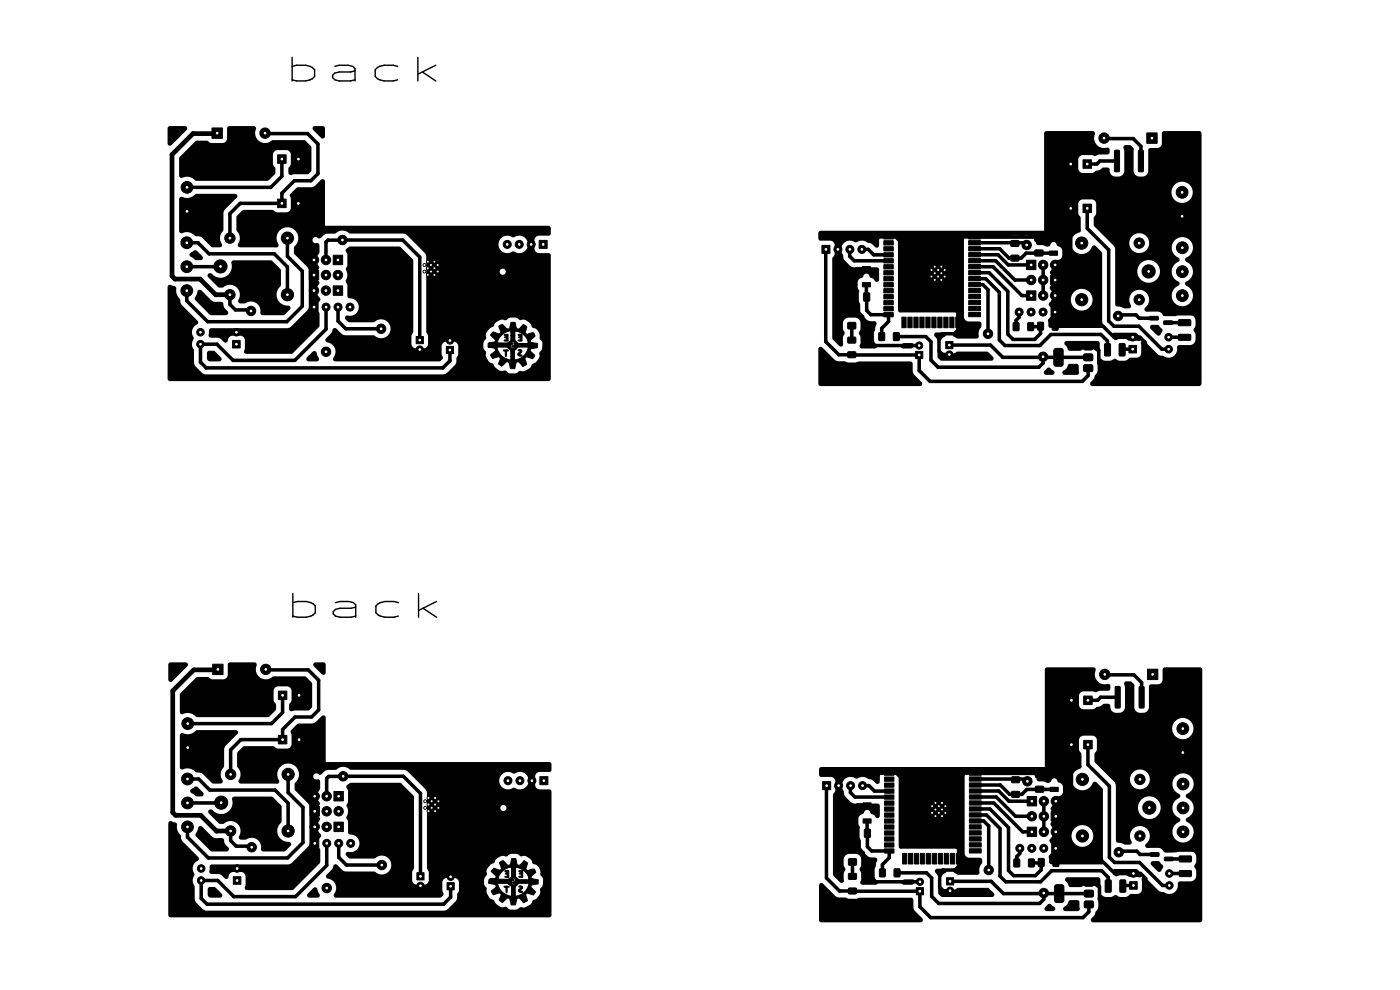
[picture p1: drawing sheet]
<svg xmlns="http://www.w3.org/2000/svg" width="297mm" height="210mm" viewBox="0 0 297 210" stroke-linecap="round" stroke-linejoin="round" font-family="sans-serif">
<defs><g id="words">
<g font-size="7">
<text x="59.4" y="17.8">back</text>
<text x="59.6" y="131.6">back</text>
</g>
</g></defs>
<g fill="#000" stroke="#000" stroke-width=".21">
<path d="M45 27.1h2.2v2.2h-2.2zM58.9 32.8h1.8v1.8h-1.8zM229.8 33.9h1.7v1.8h-1.7zM236.5 31.9h.8l.2 .2v4.1l-.2 .3-.7-.1-.2-.2zM234.2 38.7h5.1v4.4h-5.1zM239 31.9h.8l.3 .2v4.1l-.3 .3-.7-.1-.2-.2zM241.6 31.9h.7l.3 .2v4.1l-.3 .3-.7-.1-.1-.2zM239.7 38.7h5.1v4.4h-5.1zM234.2 38.7h10.6v9.2h-10.6zM243.3 28.2h2.2v2.2h-2.2zM58.9 42.2h1.8v1.8h-1.8zM65.6 57.3h2v2h-2z"/>
<path d="M70.7 54.1h2v2h-2zM114.4 51h1.7v1.7h-1.7zM174.4 52h1.7v1.7h-1.7zM183 56.6h1.7v.8h-1.7zM183 60h1.7v.9h-1.7zM187.5 60h2v.9h-2zM187.5 58.7h2v.9h-2zM187.5 57.4h2v.9h-2zM187.5 56.1h2v.9h-2zM187.5 54.9h2v.9h-2zM187.5 53.6h2v.9h-2zM187.5 52.3h2v.9h-2z"/>
<path d="M187.5 51.1h2v.9h-2zM187.5 49.8h2v.9h-2zM197.1 56.1h.9v.9h-.9zM197.1 57.5h.9v.9h-.9zM197.1 58.9h.9v.9h-.9zM198.6 56.1h.8v.9h-.8zM198.6 57.5h.8v.9h-.8zM198.6 58.9h.8v.9h-.8zM200 56.1h.8v.9h-.8zM200 57.5h.8v.9h-.8zM200 58.9h.8v.9h-.8zM197.1 56.1h3.8v3.8h-3.8z"/>
<path d="M205.5 49.8h2.5v.9h-2.5zM205.5 51h2.5v.9h-2.5zM205.5 52.3h2.5v.9h-2.5zM205.5 53.6h2.5v.9h-2.5zM205.5 54.9h2.5v.9h-2.5zM205.5 56.1h2.5v.9h-2.5zM205.5 57.4h2.5v.9h-2.5zM205.5 58.7h2.5v.9h-2.5zM205.5 59.9h2.5v.9h-2.5zM214.5 51.1h1.6v1.1h-1.6zM214.5 54.2h1.6v1.1h-1.6zM217.8 55.2h2v2h-2z"/>
<path d="M219.6 49.9h1.6v1.2h-1.6zM219.6 53.1h1.6v1.2h-1.6zM222.7 49.9h1.7v.8h-1.7zM222.7 53.3h1.7v.9h-1.7zM222.8 58.4h2v2h-2zM229.8 43.3h1.7v1.8h-1.7zM234.2 43.5h5.1v4.4h-5.1zM239.7 43.5h5.1v4.4h-5.1zM49.3 72.2h1.7v1.6h-1.7zM65.8 64.3h1.7v1.7h-1.7zM70.7 60.6h2v2h-2zM88.3 71.4h1.5v1.5h-1.5z"/>
<path d="M94.7 73.5h1.5v1.5h-1.5zM106.8 74.3l.6-.1 .5 .1-.4 .3-.2 1.1-.1-1.2zM107 71l.8-.1v1.5l-.8-.1v-.2l.5-.1v-.3l-.5-.2 .5-.2-.5-.2zM110 74.2h.4l.3 .1a.67 .67 0 0 1-.6 .9l.7 .2a.47 .47 0 0 1-.7 .1 .47 .47 0 0 1-.1-.6l.5-.5h-.6zM109.9 71l.8-.1v1.5l-.8-.1 .1-.2 .5-.1-.1-.3-.4-.2 .5-.2-.5-.2zM104.6 70.4l1.3 .5 .4-.4-.5-1.3a.64 .64 0 0 1 1.1 0l.3 .3a.5 .5 0 0 0 .5 .3 .5 .5 0 0 0 .5-.4l.2-1h.9l.2 .9a.49 .49 0 0 0 .3 .5 .49 .49 0 0 0 .5-.2l.7-.8 .5 .3 .3 .2-.4 1.3 .4 .4 .4-.2a.76 .76 0 0 1 .8-.2 .76 .76 0 0 1 .5 .6v.1a1.75 1.75 0 0 0-1 1.2l1.6 .4-.1 .8-1.5 .4v.4l1 .9-.5 .7-1-.3a.4 .4 0 0 0-.5 0 .4 .4 0 0 0-.1 .5l.3 1-.8 .5-1-1.1-.3 .1-.1 .2-.3 1.2h-.9l-.2-.7a.57 .57 0 0 0-.1-.6 .57 .57 0 0 0-.6-.1l-.9 .9-.7-.5 .3-1-.1-.4-.3-.1-1.2 .4-.4-.8a1.45 1.45 0 0 0 1-1.2l-.3-.3-1.2-.2h1.8a3.4 3.4 0 0 0 3 2.8v-.8h.7l.2 .7a3.1 3.1 0 0 0 2.8-2.7h-2.2l-.1 .2a1.23 1.23 0 0 0-.7 1.5v.3h-.7l-.1-1.3-.7-.7h-4v-.2h4.7a.51 .51 0 0 0 .4 .5 .51 .51 0 0 0 .5-.1l-.6-.3 .5-.3v-.7l-.7 .1v.1l.5 .2-.5 .3-.1 .2h-4.7v-.6l.2-.1 2.9 .1a1.6 1.6 0 0 0 1.7-.5v-1.1h.8v1l.7 .7h2.1a2.93 2.93 0 0 0-2.8-2.7v1h-.8l-.1-1a3.1 3.1 0 0 0-2.8 2.5h-1.7l1.3-.3a1.8 1.8 0 0 0-1-1.3zM180.1 62.2h1.2v1.6h-1.2zM179.9 71.6h1.6v1.1h-1.6zM179.9 74.7h1.6v1.1h-1.6zM179.9 65.5h1.6v1.3h-1.6zM179.9 68.4h1.6v1.3h-1.6zM183.3 62.2h1.2v1.6h-1.2z"/>
<path d="M186.5 70.6h1.1v1.6h-1.1zM187.5 66.3h2v.9h-2zM187.5 65h2v.9h-2zM187.5 63.8h2v.9h-2zM187.5 62.5h2v.9h-2zM187.5 61.2h2v.9h-2zM189.6 70.6h1.1v1.6h-1.1zM191.3 67.3h.9v2.2h-.9zM192.6 67.3h.9v2.2h-.9zM193.9 67.3h.9v2.2h-.9zM194.2 74.5h1.6v1.6h-1.6zM195.1 67.3h.9v2.2h-.9z"/>
<path d="M196.4 67.3h.9v2.2h-.9zM197.7 67.3h.9v2.2h-.9zM199 67.3h.8v2.2h-.8zM200.6 72.4h1.6v1.6h-1.6zM200.2 67.3h.9v2.2h-.9zM201.5 67.3h.9v2.2h-.9zM202.8 67.3h.9v2.2h-.9zM205.5 61.2h2.5v.9h-2.5zM205.5 62.5h2.5v.9h-2.5zM205.5 63.7h2.5v.9h-2.5zM205.5 65h2.5v.9h-2.5zM205.5 66.3h2.5v.9h-2.5z"/>
<path d="M215 68.5h1.1v1.6h-1.1zM217.8 61.7h2v2h-2zM218.1 68.5h1.1v1.6h-1.1zM220.2 68.4h1.1v1.6h-1.1zM223 65.3h1.7v1.7h-1.7zM223.3 68.4h1.1v1.6h-1.1zM223.7 74l.2-.1h1.2l.4 .3v3l-.2 .4-1.4 .1-.3-.3-.1-3zM230 72.8h1.7l.1 .3v1l-.3 .2-1.5-.1-.2-.3 .1-.9zM230 75.1h1.7l.1 .3v1l-.3 .2-1.5-.1-.2-.3 .1-.9zM230 77.4h1.7l.1 .3v1l-.3 .1h-1.5l-.2-.3 .1-.9zM234.4 72.9h1l.2 .1v2.3l-.2 .2h-.9l-.2-.1zM237.5 72.9h1l.2 .1v2.3l-.2 .2h-.8l-.3-.1z"/>
<path d="M239.5 73.3h1.6v1.6h-1.6zM243.9 67.2l1.7-.1 .1 .7-.2 .1h-1.5l-.2-.2zM246.9 66.2h1.7l.1 .6-.2 .2-1.5-.1-.2-.2zM246.9 68.1h1.7l.1 .6-.2 .2-1.5-.1-.2-.1zM250 67.9l2.5-.1 .1 .2v.9l-.2 .2h-2.3l-.1-.2zM250 71l2.5-.1 .1 .2v.9l-.2 .2h-2.3l-.1-.2zM45.1 140.9h2.2v2.2h-2.2zM59 146.6h1.9v1.8h-1.9zM59 156h1.9v1.8h-1.9zM229.9 147.7h1.8v1.8h-1.8zM229.9 157.1h1.8v1.8h-1.8zM236.6 145.7l.8-.1 .3 .3v4.1l-.3 .2h-.7l-.1-.2z"/>
<path d="M234.3 152.4h5.1v4.4h-5.1zM234.3 157.3h5.1v4.4h-5.1zM239.2 145.7l.7-.1 .3 .3v4.1l-.3 .2h-.6l-.2-.2zM241.7 145.7l.8-.1 .2 .3v4.1l-.2 .2h-.7l-.2-.2zM239.9 152.4h5.1v4.4h-5.1zM234.3 152.4h10.7v9.3h-10.7zM239.9 157.3h5.1v4.4h-5.1zM243.4 142h2.2v2.2h-2.2zM65.8 171.1h2v2h-2zM65.9 178h1.7v1.7h-1.7zM70.8 174.4h2v2h-2zM70.8 167.9h2v2h-2z"/>
<path d="M114.5 164.7h1.7v1.8h-1.7zM174.5 165.8h1.7v1.7h-1.7zM180.3 175.9h1.2v1.7h-1.2zM180 179.2h1.7v1.3h-1.7zM183.1 170.3h1.7v.9h-1.7zM183.1 173.7h1.7v.9h-1.7zM183.4 175.9h1.2v1.7h-1.2zM187.7 178.8h2v.9h-2zM187.7 177.5h2v.9h-2zM187.7 176.3h2v.9h-2zM187.7 175h2v.9h-2zM187.7 173.7h2v.9h-2z"/>
<path d="M187.7 172.4h2v.9h-2zM187.7 171.2h2v.9h-2zM187.7 169.9h2v.9h-2zM187.7 168.6h2v.9h-2zM187.7 167.4h2v.9h-2zM187.7 166.1h2v.9h-2zM187.7 164.8h2v.9h-2zM187.7 163.6h2v.9h-2zM197.3 172.7h.9v.9h-.9zM197.3 171.3h.9v.9h-.9zM197.3 169.9h.9v.9h-.9zM198.7 172.7h.9v.9h-.9z"/>
<path d="M198.7 171.3h.9v.9h-.9zM198.7 169.9h.9v.9h-.9zM200.1 172.7h.9v.9h-.9zM200.1 171.3h.9v.9h-.9zM200.1 169.9h.9v.9h-.9zM197.3 169.8h3.7v3.8h-3.7zM205.7 163.6h2.4v.9h-2.4zM205.7 164.8h2.4v.9h-2.4zM205.7 166.1h2.4v.9h-2.4zM205.7 167.3h2.4v.9h-2.4zM205.7 168.6h2.4v.9h-2.4zM205.7 169.9h2.4v.9h-2.4z"/>
<path d="M205.7 171.2h2.4v.9h-2.4zM205.7 172.4h2.4v.9h-2.4zM205.7 173.7h2.4v.9h-2.4zM205.7 175h2.4v.9h-2.4zM205.7 176.2h2.4v.9h-2.4zM205.7 177.5h2.4v.9h-2.4zM205.7 178.8h2.4v.9h-2.4zM214.6 164.8h1.7v1.2h-1.7zM214.6 167.9h1.7v1.2h-1.7zM217.9 169h2v2h-2zM217.9 175.5h2v2h-2zM219.7 163.7h1.7v1.2h-1.7z"/>
<path d="M219.7 166.8h1.7v1.2h-1.7zM222.8 163.6h1.7v.9h-1.7zM222.8 167h1.7v.9h-1.7zM223.1 179.1h1.7v1.7h-1.7zM223 172.2h2v2h-2zM49.5 186h1.6v1.6h-1.6zM88.4 185.1h1.6v1.6h-1.6zM94.8 187.2h1.6v1.6h-1.6zM106.9 188.1l.7-.1 .4 .1-.4 .2-.1 1.1-.2-1.1zM107.1 184.7h.8v1.4h-.8l.1-.2 .5-.1-.1-.3-.4-.2 .5-.2-.5-.2zM110.2 188l.4-.1 .2 .2a.67 .67 0 0 1-.5 .8l.6 .2a.47 .47 0 0 1-.6 .2 .47 .47 0 0 1-.2-.7l.5-.4h-.5zM110.1 184.7h.8v1.4h-.8v-.2l.5-.1v-.3l-.5-.2 .5-.2-.5-.2z"/>
<path d="M104.8 184.2l1.3 .4 .3-.3-.4-1.3a.64 .64 0 0 1 1.1-.1l.3 .3a.5 .5 0 0 0 .5 .4 .5 .5 0 0 0 .4-.5l.3-1h.8l.2 1a.49 .49 0 0 0 .4 .4 .49 .49 0 0 0 .5-.2l.7-.7 .4 .2 .3 .3-.4 1.2 .4 .4 .4-.1a.76 .76 0 0 1 .8-.3 .76 .76 0 0 1 .5 .7v.1a1.75 1.75 0 0 0-.9 1.1l1.5 .5v.8l-1.5 .4v.3l.9 1-.5 .7-.9-.4a.4 .4 0 0 0-.6 .1 .4 .4 0 0 0 0 .5l.3 1-.8 .4-1-1-.3 .1-.2 .2-.2 1.2h-.9l-.2-.7a.57 .57 0 0 0-.1-.6 .57 .57 0 0 0-.6-.2l-1 1-.7-.6 .4-1-.1-.4-.4-.1-1.2 .4-.4-.8a1.45 1.45 0 0 0 1-1.1l-.2-.3-1.2-.2h1.7a3.4 3.4 0 0 0 3 2.8v-.9h.8l.1 .8a3.1 3.1 0 0 0 2.9-2.7h-2.3l-.1 .1a1.23 1.23 0 0 0-.6 1.5v.3h-.8v-1.2l-.8-.7h-4v-.2h4.8a.51 .51 0 0 0 .3 .5 .51 .51 0 0 0 .6-.2l-.7-.2 .5-.3 .1-.7h-.7v.2l.4 .1-.5 .4v.2h-4.8v-.6l.2-.1h2.9a1.6 1.6 0 0 0 1.7-.5v-1h.9v1l.7 .6h2.1a2.93 2.93 0 0 0-2.8-2.6v1h-.9l-.1-1.1a3.1 3.1 0 0 0-2.7 2.6h-1.8l1.3-.3a1.8 1.8 0 0 0-1-1.4zM180 185.3h1.7v1.2h-1.7zM180 188.4h1.7v1.2h-1.7zM180 182.2h1.7v1.3h-1.7zM186.6 184.4h1.2v1.6h-1.2zM187.7 180.1h2v.9h-2zM189.7 184.4h1.2v1.6h-1.2zM191.5 181h.9v2.3h-.9zM192.7 181h1v2.3h-1zM194 181h.9v2.3h-.9zM194.4 188.3h1.5v1.5h-1.5zM195.3 181h.9v2.3h-.9z"/>
<path d="M196.6 181h.9v2.3h-.9zM197.8 181h.9v2.3h-.9zM199.1 181h.9v2.3h-.9zM200.8 186.2h1.5v1.5h-1.5zM200.4 181h.9v2.3h-.9zM201.6 181h.9v2.3h-.9zM202.9 181h.9v2.3h-.9zM205.7 180h2.4v.9h-2.4zM215.1 182.3h1.2v1.6h-1.2zM218.2 182.3h1.2v1.6h-1.2zM220.3 182.2h1.2v1.6h-1.2zM223.4 182.2h1.2v1.6h-1.2z"/>
<path d="M223.8 187.8l.3-.1h1.1l.4 .2 .1 3.1-.3 .4h-1.3l-.3-.2-.1-3zM230.2 186.6h1.6l.2 .3-.1 1-.3 .1-1.4-.1-.2-.3v-.8zM230.2 188.9h1.6l.2 .3-.1 1-.3 .1-1.4-.1-.2-.3v-.8zM230.2 191.2h1.6l.2 .3-.1 1-.3 .1-1.4-.1-.2-.3v-.8zM234.5 186.7l1-.1 .2 .2 .1 2.2-.2 .3h-.9l-.2-.2zM237.6 186.7l1-.1 .2 .2v2.2l-.1 .3h-.9l-.2-.2zM239.7 187h1.5v1.6h-1.5zM244.1 180.9h1.7l.1 .6-.2 .2-1.6-.1-.1-.1zM247.1 180l1.7-.1 .1 .7-.2 .1h-1.6l-.1-.2zM247.1 181.9l1.7-.1 .1 .7-.2 .1h-1.6l-.1-.2zM250.2 181.6h2.4l.2 .2v.9l-.3 .2-2.2-.1-.2-.2zM250.2 184.7h2.4l.2 .2v.9l-.3 .2-2.2-.1-.2-.2z"/>
<circle cx="39.7" cy="39.7" r="1.25"/>
<circle cx="56.2" cy="28.2" r="1.1"/>
<circle cx="63.3" cy="33.7" r=".9"/>
<circle cx="227.1" cy="34.8" r=".9"/>
<circle cx="234.2" cy="29.3" r="1.1"/>
<circle cx="39.6" cy="51.5" r="1.25"/>
<circle cx="39.6" cy="56.6" r="1.25"/>
<circle cx="39.7" cy="44.8" r="1.25"/>
<circle cx="46.8" cy="56.5" r="1.4"/>
<circle cx="48.8" cy="50.5" r="1.1"/>
<circle cx="61" cy="50.5" r="1.3"/>
<circle cx="63.3" cy="43.1" r=".9"/>
<circle cx="66.6" cy="55.1" r="1"/>
<circle cx="69.1" cy="58.3" r="1"/>
<circle cx="69.1" cy="55.1" r="1"/>
<circle cx="71.7" cy="58.3" r="1"/>
<circle cx="72.7" cy="50.9" r="1"/>
<circle cx="90" cy="57.6" r=".3"/>
<circle cx="90" cy="56.2" r=".3"/>
<circle cx="90.7" cy="55.5" r=".3"/>
<circle cx="90.7" cy="58.3" r=".3"/>
<circle cx="90.7" cy="56.9" r=".3"/>
<circle cx="91.4" cy="56.2" r=".3"/>
<circle cx="91.4" cy="57.6" r=".3"/>
<circle cx="92.1" cy="55.5" r=".3"/>
<circle cx="92.1" cy="58.3" r=".3"/>
<circle cx="92.1" cy="56.9" r=".3"/>
<circle cx="92.8" cy="57.6" r=".3"/>
<circle cx="92.8" cy="56.2" r=".3"/>
<circle cx="107.6" cy="51.8" r=".85"/>
<circle cx="110.1" cy="51.8" r=".85"/>
<circle cx="112.7" cy="51.8" r=".85"/>
<circle cx="177.8" cy="52.9" r=".85"/>
<circle cx="180.3" cy="52.9" r=".85"/>
<circle cx="182.8" cy="52.9" r=".85"/>
<circle cx="197.6" cy="57.3" r=".3"/>
<circle cx="197.6" cy="58.7" r=".3"/>
<circle cx="198.3" cy="56.6" r=".3"/>
<circle cx="198.3" cy="59.4" r=".3"/>
<circle cx="198.3" cy="58" r=".3"/>
<circle cx="199" cy="57.3" r=".3"/>
<circle cx="199" cy="58.7" r=".3"/>
<circle cx="199.7" cy="56.6" r=".3"/>
<circle cx="199.7" cy="59.4" r=".3"/>
<circle cx="199.7" cy="58" r=".3"/>
<circle cx="200.4" cy="57.3" r=".3"/>
<circle cx="200.4" cy="58.7" r=".3"/>
<circle cx="217.8" cy="52" r="1"/>
<circle cx="218.8" cy="59.4" r="1"/>
<circle cx="221.3" cy="56.2" r="1"/>
<circle cx="221.3" cy="59.4" r="1"/>
<circle cx="223.8" cy="56.2" r="1"/>
<circle cx="227.1" cy="44.2" r=".9"/>
<circle cx="229.5" cy="51.6" r="1.3"/>
<circle cx="241.7" cy="51.6" r="1.1"/>
<circle cx="243.7" cy="57.6" r="1.4"/>
<circle cx="250.8" cy="45.9" r="1.25"/>
<circle cx="250.8" cy="40.8" r="1.25"/>
<circle cx="250.8" cy="52.5" r="1.25"/>
<circle cx="250.8" cy="57.6" r="1.25"/>
<circle cx="39.6" cy="61.7" r="1.25"/>
<circle cx="42.5" cy="73" r=".8"/>
<circle cx="42.5" cy="70.5" r=".8"/>
<circle cx="48.8" cy="62.5" r="1.1"/>
<circle cx="50.1" cy="70.5" r=".8"/>
<circle cx="53.3" cy="66" r="1"/>
<circle cx="61" cy="62.5" r="1.3"/>
<circle cx="66.6" cy="61.6" r="1"/>
<circle cx="69.1" cy="61.6" r="1"/>
<circle cx="69.2" cy="65.1" r=".85"/>
<circle cx="69.2" cy="74.6" r="1"/>
<circle cx="71.7" cy="65.1" r=".85"/>
<circle cx="74.2" cy="65.1" r=".85"/>
<circle cx="80.8" cy="69.7" r="1"/>
<circle cx="89.1" cy="74.1" r=".76"/>
<circle cx="95.4" cy="72.2" r=".76"/>
<circle cx="195" cy="73.3" r=".76"/>
<circle cx="201.4" cy="75.2" r=".76"/>
<circle cx="209.6" cy="70.8" r="1"/>
<circle cx="216.2" cy="66.2" r=".85"/>
<circle cx="218.7" cy="66.2" r=".85"/>
<circle cx="221.3" cy="75.7" r="1"/>
<circle cx="221.3" cy="66.2" r=".85"/>
<circle cx="221.3" cy="62.7" r="1"/>
<circle cx="223.8" cy="62.7" r="1"/>
<circle cx="229.5" cy="63.6" r="1.3"/>
<circle cx="237.2" cy="67" r="1"/>
<circle cx="240.3" cy="71.5" r=".8"/>
<circle cx="241.7" cy="63.6" r="1.1"/>
<circle cx="247.9" cy="74.1" r=".8"/>
<circle cx="247.9" cy="71.5" r=".8"/>
<circle cx="250.8" cy="62.7" r="1.25"/>
<circle cx="39.8" cy="153.5" r="1.25"/>
<circle cx="39.8" cy="158.6" r="1.25"/>
<circle cx="56.4" cy="142" r="1.1"/>
<circle cx="63.4" cy="147.5" r=".9"/>
<circle cx="63.4" cy="156.9" r=".9"/>
<circle cx="227.3" cy="148.6" r=".9"/>
<circle cx="227.3" cy="158" r=".9"/>
<circle cx="234.4" cy="143.1" r="1.1"/>
<circle cx="250.9" cy="154.6" r="1.25"/>
<circle cx="250.9" cy="159.6" r="1.25"/>
<circle cx="39.8" cy="170.3" r="1.25"/>
<circle cx="39.8" cy="175.4" r="1.25"/>
<circle cx="39.8" cy="165.2" r="1.25"/>
<circle cx="46.9" cy="170.3" r="1.4"/>
<circle cx="48.9" cy="176.3" r="1.1"/>
<circle cx="48.9" cy="164.3" r="1.1"/>
<circle cx="53.4" cy="179.7" r="1"/>
<circle cx="61.1" cy="164.3" r="1.3"/>
<circle cx="61.1" cy="176.3" r="1.3"/>
<circle cx="66.8" cy="168.9" r="1"/>
<circle cx="66.8" cy="175.4" r="1"/>
<circle cx="69.3" cy="172.1" r="1"/>
<circle cx="69.3" cy="168.9" r="1"/>
<circle cx="69.3" cy="175.4" r="1"/>
<circle cx="69.3" cy="178.9" r=".85"/>
<circle cx="71.8" cy="172.1" r="1"/>
<circle cx="71.9" cy="178.9" r=".85"/>
<circle cx="72.8" cy="164.7" r="1"/>
<circle cx="74.4" cy="178.9" r=".85"/>
<circle cx="90.2" cy="170" r=".3"/>
<circle cx="90.2" cy="171.4" r=".3"/>
<circle cx="90.9" cy="170.7" r=".3"/>
<circle cx="90.9" cy="172.1" r=".3"/>
<circle cx="90.9" cy="169.3" r=".3"/>
<circle cx="91.6" cy="170" r=".3"/>
<circle cx="91.6" cy="171.4" r=".3"/>
<circle cx="92.3" cy="170.7" r=".3"/>
<circle cx="92.3" cy="172.1" r=".3"/>
<circle cx="92.3" cy="169.3" r=".3"/>
<circle cx="93" cy="170" r=".3"/>
<circle cx="93" cy="171.4" r=".3"/>
<circle cx="107.8" cy="165.6" r=".85"/>
<circle cx="110.3" cy="165.6" r=".85"/>
<circle cx="112.8" cy="165.6" r=".85"/>
<circle cx="177.9" cy="166.7" r=".85"/>
<circle cx="180.5" cy="166.7" r=".85"/>
<circle cx="183" cy="166.7" r=".85"/>
<circle cx="197.7" cy="171" r=".3"/>
<circle cx="197.7" cy="172.4" r=".3"/>
<circle cx="198.4" cy="171.7" r=".3"/>
<circle cx="198.4" cy="170.3" r=".3"/>
<circle cx="198.4" cy="173.1" r=".3"/>
<circle cx="199.2" cy="171" r=".3"/>
<circle cx="199.2" cy="172.4" r=".3"/>
<circle cx="199.8" cy="171.7" r=".3"/>
<circle cx="199.9" cy="170.3" r=".3"/>
<circle cx="199.9" cy="173.1" r=".3"/>
<circle cx="200.6" cy="171" r=".3"/>
<circle cx="200.6" cy="172.4" r=".3"/>
<circle cx="216.3" cy="180" r=".85"/>
<circle cx="217.9" cy="165.7" r="1"/>
<circle cx="218.9" cy="180" r=".85"/>
<circle cx="218.9" cy="173.2" r="1"/>
<circle cx="221.4" cy="180" r=".85"/>
<circle cx="221.4" cy="170" r="1"/>
<circle cx="221.4" cy="176.5" r="1"/>
<circle cx="221.4" cy="173.2" r="1"/>
<circle cx="224" cy="170" r="1"/>
<circle cx="224" cy="176.5" r="1"/>
<circle cx="229.6" cy="165.3" r="1.3"/>
<circle cx="229.6" cy="177.3" r="1.3"/>
<circle cx="241.8" cy="165.3" r="1.1"/>
<circle cx="241.8" cy="177.3" r="1.1"/>
<circle cx="243.8" cy="171.3" r="1.4"/>
<circle cx="251" cy="176.5" r="1.25"/>
<circle cx="251" cy="171.4" r="1.25"/>
<circle cx="251" cy="166.3" r="1.25"/>
<circle cx="42.7" cy="186.8" r=".8"/>
<circle cx="42.7" cy="184.2" r=".8"/>
<circle cx="50.3" cy="184.2" r=".8"/>
<circle cx="69.3" cy="188.4" r="1"/>
<circle cx="81" cy="183.5" r="1"/>
<circle cx="89.2" cy="187.9" r=".76"/>
<circle cx="95.6" cy="186" r=".76"/>
<circle cx="195.1" cy="187.1" r=".76"/>
<circle cx="201.5" cy="189" r=".76"/>
<circle cx="209.7" cy="184.6" r="1"/>
<circle cx="221.4" cy="189.4" r="1"/>
<circle cx="237.3" cy="180.8" r="1"/>
<circle cx="240.4" cy="185.3" r=".8"/>
<circle cx="248.1" cy="187.8" r=".8"/>
<circle cx="248.1" cy="185.3" r=".8"/>
</g>
<g fill="none" stroke="#000" stroke-width=".75">
<path d="M56 28.3h9.3l2.1 2.2v6.3l-1.4 1.5h-3.6l-2.6 2.7v2.1h-8.8l-2.2 2.2v5.2M59.8 33.7v3.7l-2.4 2.3h-17.7M227.1 34.8v20.1l-1.3 1.3h-2v13h10.2l2.3 2.3h5.5l1.1 1.1v4.1l-1 1M234.4 29.4h6l1.6 1.6v3.2M237 34.2h-3.6l-.7 .6h-2M239.5 34.2v9.1M39.6 51.5h2.4l2.3 2.3h13.9l2.8 2.8v5.9M46.8 56.5l-7.2 .1M61 50.5v3.9l3.1 3.1v7.5l-3.2 3.2h-16.9l-4.4-4.4v-2.1M69.1 55.1v-3.8l.5-.4h15.8l3.7 3.6v17.6M175.2 52.9v19.6l2.8 2.8h17v3.3l2.3 2.3h32.3l1.2-1.2v-1.6M180.3 52.9v1.5l.9 .9h7.3"/>
<path d="M182.8 52.9h1.4l1.2 1.2h3.1l-.1 .1M183.8 57h-2l-1.1 1.1v8M188.5 50.2l-.1 .1M197.6 58h-3.2l-1.2-1.2v-3.4l-3.2-3.2h-11.3l-1 1v13.6l1.3 1.3h2.9l1.1 1.1v5.2l.9 .9h11.1M199 58v3.2l4.2 4.2v4.6l-.7 .8h-2.6l-.7 .7v3l.7 .7h1.5M206.7 55.3h4.5l4.1 4.1h3.5M206.7 57.8h3.1l4 4v9.1l1.1 1.1h4.6l1.2-1.3v-1.5l-2 .1M206.7 59.1h2.4l2.9 2.9v10.1l1.2 1.2h7.4l2.4-2.3h10.5l1.4 1.4v1.8M206.7 56.6h4l6.1 6.1h1.9M206.7 54h5l2.2 2.2h4.9M206.7 52.8h5.4l2 1.9h2.6l1-1h5.8M206.7 51.5h10.6l.5 .5"/>
<path d="M221.3 56.2v6.5M227.1 44.2h-2.5l-1.1 1.1v5l-23.6-.1-.9 .9v6.2M230.7 44.2v4.3l4.5 4.5v15.1l1.1 1.1h5.3l4.9 4.9h1.4M48.8 62.5v2.1l1.2 1.1h3l.3 .3M69.2 74.6h-.1M69.2 65.1v4.7l-6.6 6.6h-13.2l-3.4-3.4h-3.5v3.8l1.2 1.2h50.3l1.4-1.5v-2.3M71.7 65.1v3l1.7 1.6h7.4M180.7 69.1v2.6M183.8 60.4l.1 5.5 .9 .9h3.7v1.4l-1.5 1.5v1.7M190.1 71.4h6.3l1.1 1.1v3.9l1.5 1.5h21.4l.9-.9v-1.3M201.4 73.2h8.7l2.6 2.6h8.5l.1-.1M206.7 60.4h1.8l1.1 1.1v9.3"/>
<path d="M216.2 66.2v1.1l-.7 .7v1.3M221.3 75.7l.1 .1h9.4M221.3 66.2h.1M237.2 67l.2-.2h3.6l.7 .7h3.1M240.3 74.1h-2.1l-.1 .1M247.8 68.4h3.5M247.8 66.6h5.8l.8 .7v8.8l-1.6 1.6h-18.8l-.9-.9v-2.5l-.8-.8h-1.5M247.9 71.5h3.4M251.3 71.5v.1M56.2 142.1h9.2l2.2 2.2v6.3l-1.5 1.5h-3.5l-2.6 2.7v2.1h-8.9l-2.2 2.2v5.2M60 147.5v3.7l-2.4 2.3h-17.8M227.3 148.6v20l-1.3 1.4h-2v13h10.1l2.4 2.3h5.5l1.1 1.1v4.1l-1 1"/>
<path d="M227.3 158h-2.5l-1.1 1.1v5l-23.7-.1-.9 .9 .1 6.1M230.8 158v4.2l4.6 4.6v15.1l1.1 1.1h5.3l4.8 4.8h1.5M234.6 143.2h5.9l1.7 1.6v3.1M237.1 147.9h-3.6l-.7 .7h-2M239.7 147.9v9.2M39.8 165.2h2.3l2.4 2.4h13.8l2.8 2.8v5.9M46.9 170.3h-7.1M48.9 176.3v2l1.2 1.2h3.1l.2 .2M61.1 164.3v3.8l3.2 3.2v7.4l-3.3 3.3h-16.8l-4.4-4.4v-2.2M69.3 168.9v-3.8l.4-.4h15.9l3.6 3.6v17.6M69.3 178.9v4.7l-6.6 6.6h-13.1l-3.4-3.4h-3.5v3.8l1.2 1.2h50.2l1.5-1.5v-2.3M71.9 178.9v3l1.6 1.6h7.5"/>
<path d="M72.8 164.7h.1M175.3 166.7v19.5l2.8 2.8 17 .1v3.3l2.3 2.3h32.4l1.2-1.3v-1.5M180.4 166.7v1.4l1 1h7.3M183 166.7h1.3l1.2 1.1h3.2l-.2 .1M184 174.2v5.4l.9 .9h3.8v1.5l-1.5 1.4v1.8M184 170.8h-2l-1.1 1v8.1M188.7 164l-.1 .1M197.7 171.7h-3.2l-1.2-1.1v-3.4l-3.1-3.2h-11.4l-.9 .9v13.7l1.3 1.3h2.9l1 1.1v5.2l.9 .9h11.1M199.1 171.7v3.3l4.3 4.2v4.6l-.8 .8h-2.6l-.6 .7v3l.6 .7h1.6M206.9 165.3h10.6l.5 .4M206.9 170.3h3.9l6.2 6.2h1.8M206.9 172.9h2.4l2.8 2.9v10.1l1.3 1.2h7.3l2.4-2.4h10.6l1.4 1.4v1.9"/>
<path d="M206.9 171.6h3.1l4 4v9.1l1.1 1.1h4.6l1.2-1.3v-1.5l-2.1 .1M206.9 169.1h4.5l4 4.1h3.5M206.9 167.8h5l2.2 2.2h4.8M206.9 166.5h5.3l2 2h2.6l1-1h5.9M206.9 174.1h1.8l1 1.1v9.4M216.4 180v1.1l-.7 .6v1.4M221.4 170v6.5M221.4 179.9v.1M224 176.5h.1M69.3 188.4h.1M180.9 182.8v2.7M190.3 185.2h6.3l1.1 1.1v3.9l1.4 1.5h21.4l.9-.9v-1.4"/>
<path d="M201.6 187h8.7l2.6 2.6h8.4l.1-.2M221.4 189.4l.1 .2h9.5M237.4 180.8l.2-.2h3.5l.7 .7h3.1M240.5 187.8h-2.2l-.1 .2M247.9 180.3h5.9l.8 .8v8.8l-1.7 1.6h-18.8l-.9-.9v-2.5l-.8-.8h-1.4M247.9 182.2h3.6M248.1 185.3h3.3M251.4 185.3h.1"/>
</g>
<path d="M45.9 28.3h-5l-4.4 4.5v25.8l.6 .6h5.3l3.4 3.4 3-.1M46 142.1h-4.9l-4.5 4.5v25.7l.7 .7h5.3l3.3 3.3h3" fill="none" stroke="#000" stroke-width="1"/>
<g fill="#000">
<path d="M35.7 26.9l.3-.2h3.2a.5 .5 0 0 1 .5 .4 .5 .5 0 0 1-.1 .5l-3.2 3.2a.5 .5 0 0 1-.5 .1 .5 .5 0 0 1-.3-.5v-3.2zM38.1 33.3l3.6-3.4h2.3l.9 .4h2.4a1 1 0 0 0 .9-.9v-2.2l.3-.4 5.3-.1a.56 .56 0 0 1 .5 .4 .56 .56 0 0 1-.1 .6 2.17 2.17 0 0 0 1 2.4 2.17 2.17 0 0 0 2.7-.4h6.7l1.4 1.4v5.2l-.7 .7h-3a.7 .7 0 0 1-1.1-.4v-1l.5-.8v-2a.99 .99 0 0 0-.9-1h-2a.99 .99 0 0 0-.9 1v2l.5 .8v1.2l-1.6 1.6-15.3-.1a2.61 2.61 0 0 0-3.1-.5l-.3-.3-.1-.2v-3.7zM66.5 26.8h2.2l.2 .4 .1 1.7a.5 .5 0 0 1-.4 .5 .5 .5 0 0 1-.5-.2l-1.7-1.7-.1-.4zM51.4 44.7l.3-.2h6.1l.9 .5h2.2l.5-.2 .3-.6v-2.1a.78 .78 0 0 1-.1-1l1.5-1.4 3.4-.1 1.6-1.5a.5 .5 0 0 1 .5-.1 .5 .5 0 0 1 .4 .5v9.4h47.4l.3 .2 .1 1.4-.1 .4-2.4 .1a.99 .99 0 0 0-.9 .9v2a1 1 0 0 0 .9 .8h2a.5 .5 0 0 1 .5 .5v26.1v.3l-.4 .2h-80.5l-.3-.5v-19.5a.73 .73 0 0 1 1.2-.1 .66 .66 0 0 1 .6 1 2.78 2.78 0 0 0 .8 1.8l.1 .6 .3 .6 3.4 3.5a.69 .69 0 0 1-.6 .9 2.03 2.03 0 0 0-.3 2.7l-.1 .2a2.12 2.12 0 0 0 .2 2.4l.1 3 1.6 1.7 .7 .3h50.5l.7-.3 1.8-1.8 .2-1.4 .4-.7v-1.6h5.3l.3 .7a1 1 0 0 1 .3 1.2l.3 .7a1.52 1.52 0 0 0 1.2 1l.2 .3a2.11 2.11 0 0 0 2.5 1.1l.8 .6h1.1l.6-.2a.96 .96 0 0 1 1.2-.2l1.3-.7 .6-.9 .2-.1a1.93 1.93 0 0 0 1.3-2.3 2.29 2.29 0 0 0 .1-3.1 1.84 1.84 0 0 0-1.6-2.2 2.08 2.08 0 0 0-1-1.4 1.48 1.48 0 0 0-1.6-.2l-.8-.5h-1.1l-.5 .1a.9 .9 0 0 1-1.3 .3 2.2 2.2 0 0 0-1.9 1.5l-.7 .3-.6 .7a1.36 1.36 0 0 0-.2 1.4l-.6 .8-.1 1.1h-5.3a1 1 0 0 0-.9-1.1h-1.8a1 1 0 0 0-.8 .9v1.8l.3 .8-.7 .7h-22.2a.53 .53 0 0 1-.4-.4 .53 .53 0 0 1 .2-.6 2.09 2.09 0 0 0-1.7-3.2l-.2-.3 .1-.3 1.2-1.4a.94 .94 0 0 1 .7-.9l.4 .1 1.1 1.1 .5 .3h6.2a2.44 2.44 0 0 0 3 .2 2.01 2.01 0 0 0 .2-2.9 2.01 2.01 0 0 0-2.9-.2l-.3 .2-5.2-.1a1 1 0 0 1-.7-1.2l.2-.1a1.93 1.93 0 0 0 2.6-1.6 1.93 1.93 0 0 0-2.2-2.2l-.2-.3-.1-2.6a1.36 1.36 0 0 1 .1-1.7l-.1-.8a1.06 1.06 0 0 1 .1-1.5l-.1-2.5a.76 .76 0 0 1-.2-.8 .76 .76 0 0 1 .6-.6l.3-.1h10.5l2.8 2.8 .1 15.3-.4 .8v1.9a1 1 0 0 0 .9 .8h1.8a1 1 0 0 0 .8-.9v-1.8l-.4-.8v-12.7h15.6a.65 .65 0 0 0 1 .5 .65 .65 0 0 0 0-1.1 .65 .65 0 0 0-1 .5v.1h-15.6l-.1-3.7-2-2.2h17.5a1.86 1.86 0 0 0 2.8 1.6h.5a1.86 1.86 0 0 0 2.9-1.6 1.86 1.86 0 0 0-2.9-1.5h-.5a1.86 1.86 0 0 0-2.8 1.5h-17.5l-2-1.9-.6-.3-11.4-.1a2.51 2.51 0 0 0-3.3 .1h-1.8l-.5 .3-.6 .6a.7 .7 0 0 1-1-.2 .65 .65 0 0 0-.8 .7 .65 .65 0 0 0 .9 .6h.3l.3 .4v1.6a2.3 2.3 0 0 0-.1 3.1v.3a2.22 2.22 0 0 0 .1 2.9l-.1 .3a2.22 2.22 0 0 0 .3 3.2l-.1 .3a2.14 2.14 0 0 0-.1 2.9l-.1 2.7-5.7 5.7h-9.9a.77 .77 0 0 1-.1-1.1l-.1-1.9a1 1 0 0 0-.9-.8h-1.8a1.91 1.91 0 0 0-1 1.4h-.6l-.7-.6-.6-.3-1.8-.1-.3-.4 .1-.7a.59 .59 0 0 1 .5-.9h16.2l.7-.3 3.5-3.4 .3-.8v-7.9l-.3-.6-2.8-2.8v-1.3a2.35 2.35 0 0 0 .5-3.3 2.35 2.35 0 0 0-3.4-.5 2.35 2.35 0 0 0-.4 3.3 .55 .55 0 0 1-.8 .5l-7.5-.1a.62 .62 0 0 1-.1-1 2.7 2.7 0 0 0-.5-2.7v-2.7zM173.7 49.1l.4-.2h47.4v-20.8l.5-.3h9.8a.56 .56 0 0 1 .5 .3 .56 .56 0 0 1-.1 .6 2.14 2.14 0 0 0 2.8 2.6 .8 .8 0 0 1 .4 .8 .8 .8 0 0 1-.5 .7l-2.1 .1a.95 .95 0 0 1-1.2 0h-2l-.7 .4-.2 .5 .1 2.1 .4 .6 .5 .2h2l.8-.5 .7-.1 .8-.6h1a.88 .88 0 0 1 .5 1.1l.2 .4 .5 .4 1.1 .1a1.24 1.24 0 0 0 1.2-1.2v-4.4a.65 .65 0 0 1-.2-.7 .65 .65 0 0 1 .5-.4h1.1l.6 .7v4.8a1.24 1.24 0 0 0 1.2 1.2l.8-.1a1.25 1.25 0 0 0 1.1-1.1v-4.6l.3-.3h1.8a1 1 0 0 0 .8-.9v-2.3l.3-.4h7.6l.4 .2 .1 12.8h-1.9a2.26 2.26 0 0 0-3.3-2 2.26 2.26 0 0 0-.2 3.8 2.26 2.26 0 0 0 3.5-1.5v-.3h1.9v21.9h-1.8a2.66 2.66 0 0 0-1.6-2.3 .59 .59 0 0 1 .5-.8 2.36 2.36 0 0 0 1-2.3 2.36 2.36 0 0 0-1.5-2 .83 .83 0 0 1 .7-1 2.25 2.25 0 0 0 0-3.5 2.25 2.25 0 0 0-3.4 .8h-5v-.3a2.1 2.1 0 0 0-3.3-1.4 2.1 2.1 0 0 0 .2 3.5 2.1 2.1 0 0 0 3.1-1.8h5l-.1 .1a2.45 2.45 0 0 0 1.5 3.1 .59 .59 0 0 1-.5 .9 2.24 2.24 0 0 0-1.1 1.9h-2.5v-.3a2.41 2.41 0 0 0-3.8-1.7 2.41 2.41 0 0 0 .3 4.1 2.41 2.41 0 0 0 3.5-2.1h2.5a2.66 2.66 0 0 0 1.6 2.3 .59 .59 0 0 1-.5 .9 2.25 2.25 0 0 0 0 3.9 2.25 2.25 0 0 0 3.4-2h1.8v18.7l-.1 .3-.4 .2h-22.7a.5 .5 0 0 1-.4-.3 .5 .5 0 0 1 .1-.6l.6-.6 .3-.8 .5-.7v-1.3l-.1-.7 .1-.3a.58 .58 0 0 1 .5-.6 .58 .58 0 0 1 .6 .4l.5 .1h1.1l1-.4 1 .4h1l.6-.1 .6-.5h1.5a.99 .99 0 0 0 .9-1v-1.8a.52 .52 0 0 1 .1-.7 .52 .52 0 0 1 .7 0l2.7 2.7 1 .4a1.95 1.95 0 0 0 2.3 .1 1.95 1.95 0 0 0 .8-2.1l.5-.3h2.4a1.25 1.25 0 0 0 1-1.2v-1l-.4-1 .4-1v-1.1a1.25 1.25 0 0 0-1.2-1.1h-2.4l-.7 .3-2.2-.1-.4-.1a1.26 1.26 0 0 0-1.1-.8h-2.4a.53 .53 0 0 1-.4-.5 .53 .53 0 0 1 .3-.5 2.12 2.12 0 0 0 .1-2.9 2.12 2.12 0 0 0-2.9-.3 2.12 2.12 0 0 0-.4 3l-.1 .4-.4 .1h-1l-.6-.3a.96 .96 0 0 1-1.2-.6l-.1-11.8-.3-.6-4.2-4.3 .1-1.7 .4-.8v-2.2a1 1 0 0 0-.9-.8h-2l-.6 .3-.2 .3-.1 2.3 .6 .9v2.7a.65 .65 0 0 1-.7 .6 2.34 2.34 0 0 0-.6 4 2.34 2.34 0 0 0 3.8-1.2l.5-.1 1.5 1.5v10h-2v-.3a2.31 2.31 0 0 0-3.6-1.6 2.31 2.31 0 0 0 .2 3.9 2.31 2.31 0 0 0 3.4-2h2v4.6l.2 .6a.5 .5 0 0 1-.4 .8h-10.8l-.4-.4-.1-1.2 .2-.4a1.92 1.92 0 0 0 0-2.9v-.2a2.31 2.31 0 0 0 .2-3.4v-.3a2.16 2.16 0 0 0 0-2.9l.5-1.1 .1-.8a.6 .6 0 0 1 .4-.8l.8-.1a1 1 0 0 0 .9-.9l-.1-1.1a1.36 1.36 0 0 0-1-1 .78 .78 0 0 0-.8-.8 .78 .78 0 0 0-.8 .8l-.7 .2-.8-.3-1.3-.1a2.17 2.17 0 0 0-2.9-1.8l-1-.1-2 .1h-8.7a1 1 0 0 0-.8 .9v16.4l.3 .5 .5 .3h2.6l.3 .3v.7a2.73 2.73 0 0 0-.6 2.3l-.4 .3h-4l-.7-.3a.54 .54 0 0 1-.4-.6 .54 .54 0 0 1 .7-.4l.3-.3 .3-.5v-2.5a.99 .99 0 0 0-1-.9h-11.5l-.3-.2-.1-15.1a.99 .99 0 0 0-.9-.9h-2.3a1 1 0 0 0-.8 .9v1a.5 .5 0 0 1-.3 .5 .5 .5 0 0 1-.6-.1l-.7-.7-.6-.2a2.46 2.46 0 0 0-2.7-.1l-.3-.1a1.92 1.92 0 0 0-2.5 .5 1.92 1.92 0 0 0 .1 2.5l.3 1 1.5 1.3 5.3 .1a.53 .53 0 0 1 .5 .7v1.9a.57 .57 0 0 1-.6 .5 .57 .57 0 0 1-.5-.6l-.4-.2a1.09 1.09 0 0 1-.8-.8 .79 .79 0 0 0-1.2 .6l-.3 .2a1 1 0 0 0-.8 .9l.1 1.1 .3 .8-.1 1.9 .3 .8 .1 1.9 1.4 1.5 .6 .2h1a.63 .63 0 0 1 .2 1.1l-.4 1.5v1.5l.3 .6a.56 .56 0 0 1 .4 .6 .56 .56 0 0 1-.5 .5h-2.8a.68 .68 0 0 1-.2-1.2l-.1-1.5a.84 .84 0 0 1 0-1.2l.1-1.6a1.25 1.25 0 0 0-1.2-1h-1.5a1.24 1.24 0 0 0-1.1 1.2v1.1l.4 1-.4 .9v1.1a.52 .52 0 0 1-.1 .7 .52 .52 0 0 1-.7 0l-1.3-1.3-.1-.4v-16.8l.5-1v-1.9a.99 .99 0 0 0-1-1l-2.3-.1-.2-.3zM40.4 53.7l.4-.3a.69 .69 0 0 1 1-.2l1.1 1.1a.5 .5 0 0 1 .1 .6 .5 .5 0 0 1-.4 .3h-1.1l-.5-.4a.82 .82 0 0 1-.7-1zM38.2 41.8l.2-.1a2.64 2.64 0 0 0 3.1-.6h8.4a.51 .51 0 0 1 .5 .4 .51 .51 0 0 1-.3 .6l-2.6 2.7-.1 4.1a2.39 2.39 0 0 0-.3 3l-.1 .3-.3 .3-1.7-.1-2.1-2-.7-.3a1.41 1.41 0 0 1-1.4-.6 2.71 2.71 0 0 0-2.4 0l-.2-.1-.2-.4v-6.8zM44.1 58.1a.59 .59 0 0 1 .9 .1 2.45 2.45 0 0 0 3.1 .3 2.45 2.45 0 0 0 1-2.9l.5-.4 8.1 .1 1.9 2v3.3a2.42 2.42 0 0 0-.8 2.8 2.42 2.42 0 0 0 2.6 1.5l.2 .3-.1 .4-1.3 1.3h-4.5a.61 .61 0 0 1-.4-.9 2.09 2.09 0 0 0-1.2-1.9 2.09 2.09 0 0 0-2.2 .3h-.9a.57 .57 0 0 1-.5-.4 .57 .57 0 0 1 .2-.6 2.17 2.17 0 0 0-.8-2.7 2.17 2.17 0 0 0-2.7 .3l-1-.1-2-2.1-.2-.4zM42.1 61.6l.4-.1 .2 .1 1.9 1.9a1.53 1.53 0 0 0 1.6 .5h.7a.96 .96 0 0 1 .6 1.1l.8 .9a.5 .5 0 0 1 .1 .6 .5 .5 0 0 1-.5 .3h-3.1l-.3-.2-3.1-3.1-.1-.4zM44.1 74.5l.3-.1 1.1 .1 1.4 1.3a.5 .5 0 0 1 .1 .6 .5 .5 0 0 1-.5 .3h-2l-.3-.2-.3-.5v-1.1zM65.1 75.8l1.2-1.2a.57 .57 0 0 1 .7 0 .57 .57 0 0 1 .2 .6l.3 .5a.53 .53 0 0 1 .2 .6 .53 .53 0 0 1-.5 .4h-1.7a.5 .5 0 0 1-.5-.3 .5 .5 0 0 1 .1-.6zM173.8 73.7l.5-.1 2.8 2.7 .7 .3h1.3l.9 .3h1.5l.7-.2h11.1l.3 .3 .1 2.1 1.8 1.9a.5 .5 0 0 1 .1 .6 .5 .5 0 0 1-.5 .3h-21.2l-.3-.5v-7.3z"/>
<path d="M191.2 73.1l.4-.3h1.8a.58 .58 0 0 1 .5 .6 .58 .58 0 0 1-.7 .5h-1.6a.5 .5 0 0 1-.4-.3 .5 .5 0 0 1 0-.5zM199 74.4a.71 .71 0 0 1 1.1 .4l.5 .2h1.6l1-.4h6.1l.4 .1 1 1a.5 .5 0 0 1 .1 .5 .5 .5 0 0 1-.5 .3h-10.6l-.8-.7v-1zM198.3 70.7l.3-.2h1.3a.56 .56 0 0 1 .7 .5 .56 .56 0 0 1-.5 .6l-.2 .1a.65 .65 0 0 1-.6 .6 .65 .65 0 0 1-.7-.6 .75 .75 0 0 1-.3-1zM221.6 78.7l.5-.6a.67 .67 0 0 1 1.1 .3 .55 .55 0 0 1 .5 .5 .55 .55 0 0 1-.5 .6h-1.3a.5 .5 0 0 1-.4-.3 .5 .5 0 0 1 .1-.5zM225.9 72.5l.4-.2h6.5a.58 .58 0 0 1 .5 .8v1a.5 .5 0 0 1-.3 .4 .5 .5 0 0 1-.5 0l-.9-.5-1.5 .1-1 .3h-2.2l-.3-.2-.2-.5a1.19 1.19 0 0 1-.6-1.1zM226.6 77.3l.4-.1 1.7 .1 .1 .4 .1 1.5-.5 .3h-2.5a.55 .55 0 0 1-.5-.6 .55 .55 0 0 1 .5-.5zM235.9 70.7l.4-.1h4.6l1.1 .9a.56 .56 0 0 1-.1 .8 .56 .56 0 0 1-.7 0h-1.7l-.9-.4h-1.4a.76 .76 0 0 1-.8 .2 .76 .76 0 0 1-.4-.7l-.2-.3zM244.1 69.1l.4-.2h1l.5 .3a.94 .94 0 0 1 .5 1.2 .84 .84 0 0 1-1 .8l-1.4-1.5-.1-.2zM35.9 140.6l.3-.1h3.2a.5 .5 0 0 1 .4 .3 .5 .5 0 0 1-.1 .6l-3.1 3.1a.5 .5 0 0 1-.6 .1 .5 .5 0 0 1-.3-.4v-3.2zM38.3 155.6l.3-.1a2.64 2.64 0 0 0 3.1-.6h8.3a.51 .51 0 0 1 .5 .4 .51 .51 0 0 1-.3 .6l-2.5 2.6-.2 4.1a2.39 2.39 0 0 0-.2 3.1l-.2 .4-.2 .1h-1.8l-2.1-2-.7-.3a1.41 1.41 0 0 1-1.4-.6 2.71 2.71 0 0 0-2.3-.1l-.3-.1-.2-.3v-6.8zM41.6 143.7l.3-.1h2.1l.9 .5h2.6a1 1 0 0 0 .8-.9v-2.2l.3-.5h5.4a.56 .56 0 0 1 .5 .3 .56 .56 0 0 1-.1 .6 2.17 2.17 0 0 0 1 2.5 2.17 2.17 0 0 0 2.6-.4h6.8l1.4 1.3-.1 5.3-.7 .6h-2.9a.7 .7 0 0 1-1.2-.3v-1l.5-.8 .1-2.1a.99 .99 0 0 0-1-.9h-1.9a.99 .99 0 0 0-1 .9l.1 2.1 .4 .8 .1 1.1-1.7 1.6h-15.2a2.62 2.62 0 0 0-3.1-.6l-.3-.1-.2-.4 .1-3.8zM66.7 140.6h2.2l.2 .3v1.7a.5 .5 0 0 1-.3 .5 .5 .5 0 0 1-.6-.1l-1.7-1.8v-.2z"/>
<path d="M50.4 159.5l1.1-1.1 .4-.1h6l1 .5h2.1a1 1 0 0 0 .9-.9v-2l-.2-.9 1.3-1.4 .4-.1 3.2-.1 1.8-1.6a.5 .5 0 0 1 .7 .4v9.4h47.4l.4 .2 .1 1.5-.2 .3-2.3 .1a.99 .99 0 0 0-1 1v1.9a1 1 0 0 0 1 .9l2.1-.1 .3 .2 .1 .3v26.2l-.2 .4-.2 .1h-80.5l-.4-.5v-19.4a.56 .56 0 0 1 .4-.5 .56 .56 0 0 1 .6 .1 .76 .76 0 0 1 .7 .3 .76 .76 0 0 1 .1 .8 2.79 2.79 0 0 0 .9 1.9v.6l.3 .6 3.4 3.4a.69 .69 0 0 1-.5 .9 2.03 2.03 0 0 0-.3 2.7l-.1 .3a2.12 2.12 0 0 0 .1 2.3l.1 3 1.6 1.7 .8 .4h50.4l.8-.4 1.8-1.8 .2-1.4 .4-.7v-1.5h5.3l.3 .7a1 1 0 0 1 .2 1.2l.4 .7a1.59 1.59 0 0 0 1.2 .9l.1 .3a2.11 2.11 0 0 0 2.5 1.2l.9 .5h1.3l.5-.2a.88 .88 0 0 1 1.1-.2l1.2-.6 .6-.9 .3-.1a1.93 1.93 0 0 0 1.3-2.3 2.29 2.29 0 0 0 0-3.1 1.84 1.84 0 0 0-1.5-2.3 2.08 2.08 0 0 0-1.1-1.3 1.48 1.48 0 0 0-1.5-.2l-.9-.6h-1l-.6 .2a.9 .9 0 0 1-1.3 .2 2.3 2.3 0 0 0-1.9 1.5l-.7 .4-.6 .7a1.36 1.36 0 0 0-.2 1.4l-.5 .8-.1 1.1h-5.3a1 1 0 0 0-1-1.2h-1.7a1 1 0 0 0-.9 1v1.7l.3 .8-.7 .7h-22.1a.53 .53 0 0 1-.5-.4 .53 .53 0 0 1 .2-.5 2.09 2.09 0 0 0-1.6-3.2l-.2-.4v-.2l1.3-1.4a.94 .94 0 0 1 .7-1l.3 .2 1.1 1 .6 .3 6.1 .1a2.44 2.44 0 0 0 3 .1 2.04 2.04 0 0 0 .1-2.9 2.04 2.04 0 0 0-3 0h-5.1a.91 .91 0 0 1-.8-1.3l.3-.1a1.9 1.9 0 0 0 2.4-1.7 1.9 1.9 0 0 0-2.1-2l-.3-.3v-2.7a1.36 1.36 0 0 1 0-1.6v-.9a1.06 1.06 0 0 1 0-1.4v-2.6a.76 .76 0 0 1-.3-.8 .76 .76 0 0 1 .6-.5l.4-.1h10.4l2.9 2.7v15.3l-.4 .9v1.8a1 1 0 0 0 1 .9h1.7a1 1 0 0 0 .9-1v-1.7l-.4-.9v-12.6h15.5a.65 .65 0 0 0 1 .5 .65 .65 0 0 0 0-1.2 .65 .65 0 0 0-1 .5v.2h-15.5l-.1-3.7-2.1-2.2h17.5a1.94 1.94 0 0 0 3.1 1.5 1.91 1.91 0 0 0 2.6-.2 1.91 1.91 0 0 0 0-2.6 1.91 1.91 0 0 0-2.6-.2 1.95 1.95 0 0 0-3.1 1.5h-17.5l-1.9-2-.6-.3h-11.4a2.51 2.51 0 0 0-3.4 0l-1.7 .1-.6 .3-.6 .5a.7 .7 0 0 1-.9-.1 .65 .65 0 0 0-.9 .6 .65 .65 0 0 0 .9 .6l.4 .1 .2 .3v1.7a2.3 2.3 0 0 0 0 3.1l-.1 .2a2.22 2.22 0 0 0 .1 3v.3a2.22 2.22 0 0 0 .2 3.2v.2a2.13 2.13 0 0 0-.2 2.9v2.8l-5.7 5.7h-9.9a.77 .77 0 0 1-.2-1.2v-1.8a1 1 0 0 0-.9-.8h-1.9a1.91 1.91 0 0 0-1 1.3l-.5 .1-.7-.7-.6-.3-1.9-.1-.2-.3 .1-.8a.59 .59 0 0 1 .5-.8h16.1l.8-.4 3.4-3.4 .4-.8-.1-7.8-.3-.6-2.7-2.8-.1-1.4a2.35 2.35 0 0 0 .5-3.3 2.35 2.35 0 0 0-3.3-.4 2.35 2.35 0 0 0-.4 3.3 .55 .55 0 0 1-.8 .4h-7.6a.62 .62 0 0 1 0-1.1 2.7 2.7 0 0 0-.6-2.6v-2.6zM173.9 162.9l.3-.2h47.5v-20.9l.4-.2h9.9a.56 .56 0 0 1 .4 .3 .56 .56 0 0 1-.1 .6 2.14 2.14 0 0 0 2.8 2.6 .8 .8 0 0 1 .5 .7 .8 .8 0 0 1-.5 .7l-2.1 .1a.95 .95 0 0 1-1.2 .1h-2.1l-.5 .2-.3 .6v2.1l.3 .6 .6 .3 2.1-.1 .8-.4a1.88 1.88 0 0 0 1.4-.7h1a.63 .63 0 0 1 .5 .9 1.25 1.25 0 0 0 1.1 1h.9a1.25 1.25 0 0 0 1.1-1.2v-4.3a.65 .65 0 0 1-.2-.7 .65 .65 0 0 1 .5-.5l1 .1 .7 .7-.1 4.7a1.24 1.24 0 0 0 1.2 1.2h.9a1.25 1.25 0 0 0 1-1.2l.1-4.6 .3-.2 1.7-.1a1 1 0 0 0 .8-.9v-2.2l.4-.4h7.6l.4 .2v12.8h-1.8a2.26 2.26 0 0 0-3.3-2 2.26 2.26 0 0 0-.3 3.8 2.26 2.26 0 0 0 3.6-1.5v-.3h1.8v21.9h-1.8a2.66 2.66 0 0 0-1.6-2.3 .59 .59 0 0 1 .5-.9 2.36 2.36 0 0 0 1.1-2.2 2.36 2.36 0 0 0-1.6-2 .83 .83 0 0 1 .8-1 2.25 2.25 0 0 0 0-3.5 2.25 2.25 0 0 0-3.5 .7h-5v-.3a2.11 2.11 0 0 0-3.3-1.4 2.11 2.11 0 0 0 .3 3.6 2.11 2.11 0 0 0 3-1.9h5v.1a2.45 2.45 0 0 0 1.4 3.2 .59 .59 0 0 1-.5 .8 2.24 2.24 0 0 0-1.1 1.9h-2.5v-.3a2.41 2.41 0 0 0-3.7-1.6 2.41 2.41 0 0 0 .2 4.1 2.41 2.41 0 0 0 3.5-2.2l2.5 .1a2.66 2.66 0 0 0 1.6 2.3 .59 .59 0 0 1-.5 .8 2.26 2.26 0 0 0 0 3.9 2.26 2.26 0 0 0 3.4-1.9h1.8v18.7l-.1 .3-.3 .2h-22.7a.5 .5 0 0 1-.5-.4 .5 .5 0 0 1 .1-.5l.7-.7 .2-.7 .6-.8v-1.3l-.2-.6 .2-.4a.58 .58 0 0 1 .4-.5 .58 .58 0 0 1 .7 .3l.4 .2h1.2l.9-.4 1 .4h1.1l.5-.2 .6-.4 1.5-.1a.99 .99 0 0 0 1-.9l-.1-1.8a.52 .52 0 0 1 .1-.7 .52 .52 0 0 1 .7 0l2.7 2.7 1.1 .3a1.95 1.95 0 0 0 2.2 .2 1.95 1.95 0 0 0 .9-2.2l.4-.2 2.4-.1a1.25 1.25 0 0 0 1.1-1.1v-1.1l-.4-.9 .4-1v-1.2a1.25 1.25 0 0 0-1.2-1h-2.4l-.8 .2h-2.2l-.4-.2a1.26 1.26 0 0 0-1-.7h-2.5a.53 .53 0 0 1-.4-.5 .53 .53 0 0 1 .4-.5 2.11 2.11 0 0 0 .2-2.9 2.11 2.11 0 0 0-2.9-.4 2.11 2.11 0 0 0-.6 2.8l.1 .5-.4 .3h-1.1l-1-.4a.66 .66 0 0 1-.9-.5v-11.9l-.3-.5-4.2-4.3v-1.8l.5-.8v-2.1a1 1 0 0 0-.9-.8h-2.1l-.5 .2-.2 .4-.1 2.2 .5 1 .1 2.6a.65 .65 0 0 1-.8 .7 2.34 2.34 0 0 0-.5 3.9 2.34 2.34 0 0 0 3.8-1.2h.5l1.5 1.5v9.9h-2.1v-.3a2.31 2.31 0 0 0-3.6-1.6 2.31 2.31 0 0 0 .3 4 2.31 2.31 0 0 0 3.3-2.1h2.1v4.7l.2 .6a.5 .5 0 0 1-.5 .7h-10.7l-.4-.3v-1.5a1.94 1.94 0 0 0 .1-3l-.1-.3a2.31 2.31 0 0 0 .2-3.3l.1-.3a2.16 2.16 0 0 0 0-2.9l.5-1.2v-.7a.6 .6 0 0 1 .5-.9h.8a1 1 0 0 0 .8-.9v-1.2a1.36 1.36 0 0 0-1.1-.9 .78 .78 0 0 0-.8-.8 .78 .78 0 0 0-.7 .8l-.7 .2-.8-.3-1.3-.2a2.17 2.17 0 0 0-3-1.7l-1-.1-1.9 .1-8.7-.1a1 1 0 0 0-.9 .9l.1 16.4 .2 .6 .6 .2 2.6 .1 .3 .3v.7a2.73 2.73 0 0 0-.6 2.3l-.5 .3h-4l-.6-.3a.54 .54 0 0 1-.4-.7 .54 .54 0 0 1 .6-.4l.4-.2 .2-.5v-2.5a.99 .99 0 0 0-.9-1l-11.5 .1-.4-.3v-15a.99 .99 0 0 0-1-1h-2.2a1 1 0 0 0-.9 1v1a.5 .5 0 0 1-.3 .5 .5 .5 0 0 1-.5-.1l-.7-.7-.6-.2a2.46 2.46 0 0 0-2.8-.1l-.2-.1a1.92 1.92 0 0 0-2.5 .4 1.92 1.92 0 0 0 0 2.5l.4 1 1.4 1.4 5.4 .1a.53 .53 0 0 1 .4 .6v2a.57 .57 0 0 1-.6 .5 .57 .57 0 0 1-.5-.6l-.8-.4a.78 .78 0 0 0-.8-.8 .78 .78 0 0 0-.7 .8l-.8 .4-.3 .6v1.2l.3 .7-.1 2 .3 .9 .1 1.5 .3 .6 1.2 1.2 .6 .2h.8a.71 .71 0 0 1 .3 1.2l-.4 1.4 .1 1.5 .1 .4a.87 .87 0 0 1 .4 1.1l-.4 .2h-2.7a.68 .68 0 0 1-.5-.5 .68 .68 0 0 1 .2-.7l-.1-1.5a.84 .84 0 0 1 .1-1.3v-1.5a1.25 1.25 0 0 0-1.2-1.1h-1.4a1.24 1.24 0 0 0-1.1 1.2v1.2l.4 .9-.4 .9v1.2a.52 .52 0 0 1-.1 .7 .52 .52 0 0 1-.7 0l-1.3-1.4-.2-.3v-16.9l.5-.9v-2a.99 .99 0 0 0-.9-.9l-2.4-.1-.1-.4zM40.5 167.4l.4-.2a.69 .69 0 0 1 1-.2l1.2 1.1a.5 .5 0 0 1 .1 .5 .5 .5 0 0 1-.5 .4l-1.1-.1-.5-.4a.82 .82 0 0 1-.7-1zM42.2 175.3l.3-.1 .4 .2 1.9 1.9a1.53 1.53 0 0 0 1.5 .5h.8a.96 .96 0 0 1 .6 1.1l.7 .9a.5 .5 0 0 1 .1 .5 .5 .5 0 0 1-.4 .3l-3.4-.1-3.1-3a1.47 1.47 0 0 1 .4-1.5zM44.3 171.9a.59 .59 0 0 1 .9 0 2.45 2.45 0 0 0 3.1 .4 2.45 2.45 0 0 0 .9-3l.5-.3 8.1 .1 1.9 1.9v3.3a2.42 2.42 0 0 0-.7 2.9 2.42 2.42 0 0 0 2.5 1.4l.3 .4-.1 .4-1.4 1.2h-4.4a.61 .61 0 0 1-.5-.9 2.09 2.09 0 0 0-1.2-1.8 2.09 2.09 0 0 0-2.2 .2h-.8a.57 .57 0 0 1-.5-.4 .57 .57 0 0 1 .2-.6 2.17 2.17 0 0 0-.9-2.6 2.17 2.17 0 0 0-2.7 .3l-.9-.2-2.1-2-.1-.4zM44.2 188.3l.4-.1h1.1l1.3 1.4a.5 .5 0 0 1 .1 .5 .5 .5 0 0 1-.4 .3h-2l-.4-.1-.2-.5v-1.2zM66.5 188.4a.5 .5 0 0 1 .5-.2 .5 .5 0 0 1 .3 .4l.3 .9a.53 .53 0 0 1 .2 .5 .53 .53 0 0 1-.4 .4h-1.8a.5 .5 0 0 1-.4-.3 .5 .5 0 0 1 .1-.5zM174 187.4h.5l2.7 2.7 .8 .3h1.3l.9 .3 1.5-.1 .6-.2 11.2 .1 .3 .3 .1 2.1 1.8 1.9a.5 .5 0 0 1 .1 .5 .5 .5 0 0 1-.5 .4l-21.3-.1-.2-.4v-7.4zM191.4 186.9l.4-.3 1.8-.1a.58 .58 0 0 1 .4 .7 .58 .58 0 0 1-.6 .5h-1.6a.5 .5 0 0 1-.5-.3 .5 .5 0 0 1 .1-.5zM199.2 188.2a.71 .71 0 0 1 1 .4l.5 .1h1.7l.9-.4h6.2l.4 .2 .9 .9a.5 .5 0 0 1 .1 .6 .5 .5 0 0 1-.4 .3h-10.7l-.8-.8v-1zM198.4 184.5l.4-.2h1.3a.56 .56 0 0 1 .7 .4 .56 .56 0 0 1-.6 .7l-.1 .1a.65 .65 0 0 1-.7 .6 .65 .65 0 0 1-.6-.6 .75 .75 0 0 1-.4-1zM222.3 191.9a.67 .67 0 0 1 1 .3 .55 .55 0 0 1 .6 .5 .55 .55 0 0 1-.5 .6h-1.3a.5 .5 0 0 1-.5-.3 .5 .5 0 0 1 .1-.6z"/>
<path d="M226.1 186.3l.3-.2h6.5a.58 .58 0 0 1 .5 .7v1.1a.5 .5 0 0 1-.2 .4 .5 .5 0 0 1-.6-.1l-.9-.4h-1.5l-1 .4h-2.2l-.3-.3-.1-.4a1.19 1.19 0 0 1-.6-1.1zM226.8 191.1l.3-.2 1.7 .2 .2 .3v1.6l-.4 .3h-2.6a.55 .55 0 0 1-.5-.6 .55 .55 0 0 1 .6-.5zM236.1 184.5l.4-.2h4.6l1 1a.56 .56 0 0 1 0 .7 .56 .56 0 0 1-.8 0h-1.6l-.9-.4-1.4 .1a.76 .76 0 0 1-.8 .1 .76 .76 0 0 1-.5-.6l-.1-.3zM244.2 182.8l.4-.1h1.1l.4 .3a.94 .94 0 0 1 .6 1.2 .84 .84 0 0 1-1 .7l-1.5-1.4-.1-.3z"/>
</g>
<g fill="#fff" stroke="#fff" stroke-width=".21">
<circle cx="81" cy="183.5" r=".17"/>
<circle cx="72.8" cy="164.7" r=".17"/>
<circle cx="53.4" cy="179.7" r=".17"/>
<circle cx="69.3" cy="188.4" r=".18"/>
<circle cx="209.7" cy="184.6" r=".18"/>
<circle cx="237.4" cy="180.8" r=".17"/>
<circle cx="221.4" cy="189.4" r=".17"/>
<circle cx="218" cy="165.7" r=".17"/>
<circle cx="209.6" cy="70.8" r=".17"/>
<circle cx="217.8" cy="52" r=".17"/>
<circle cx="237.2" cy="67" r=".17"/>
<circle cx="221.3" cy="75.7" r=".17"/>
<circle cx="80.8" cy="69.7" r=".17"/>
<circle cx="72.7" cy="50.9" r=".17"/>
<circle cx="69.2" cy="74.6" r=".18"/>
<circle cx="53.3" cy="66" r=".17"/>
<circle cx="95.6" cy="188" r=".17"/>
<circle cx="95.6" cy="186" r=".17"/>
<circle cx="89.2" cy="185.9" r=".17"/>
<circle cx="89.2" cy="187.9" r=".17"/>
<circle cx="60" cy="147.5" r=".17"/>
<circle cx="63.4" cy="147.5" r=".17"/>
<circle cx="71.8" cy="175.4" r=".17"/>
<circle cx="69.3" cy="175.4" r=".17"/>
<circle cx="66.8" cy="175.4" r=".17"/>
<circle cx="71.8" cy="168.9" r=".17"/>
<circle cx="69.3" cy="168.9" r=".17"/>
<circle cx="66.8" cy="168.9" r=".17"/>
<circle cx="66.8" cy="178.9" r=".18"/>
<circle cx="69.3" cy="178.9" r=".18"/>
<circle cx="71.9" cy="178.9" r=".18"/>
<circle cx="74.4" cy="178.9" r=".18"/>
<circle cx="66.8" cy="172.1" r=".17"/>
<circle cx="69.3" cy="172.1" r=".17"/>
<circle cx="71.8" cy="172.1" r=".17"/>
<circle cx="60" cy="156.9" r=".17"/>
<circle cx="63.4" cy="156.9" r=".17"/>
<circle cx="39.8" cy="165.2" r=".17"/>
<circle cx="39.8" cy="170.3" r=".17"/>
<circle cx="39.8" cy="175.4" r=".17"/>
<circle cx="90.2" cy="170" r=".1"/>
<circle cx="90.2" cy="171.4" r=".1"/>
<circle cx="90.9" cy="169.3" r=".1"/>
<circle cx="90.9" cy="170.7" r=".1"/>
<circle cx="90.9" cy="172.1" r=".1"/>
<circle cx="91.6" cy="170" r=".1"/>
<circle cx="91.6" cy="171.4" r=".1"/>
<circle cx="92.3" cy="169.3" r=".1"/>
<circle cx="92.3" cy="170.7" r=".1"/>
<circle cx="92.3" cy="172.1" r=".1"/>
<circle cx="93" cy="170" r=".1"/>
<circle cx="93" cy="171.4" r=".1"/>
<circle cx="67.1" cy="164.7" r=".17"/>
<circle cx="106.8" cy="171.4" r=".18"/>
<circle cx="115.4" cy="165.6" r=".17"/>
<circle cx="112.8" cy="165.6" r=".17"/>
<circle cx="110.3" cy="165.6" r=".17"/>
<circle cx="107.8" cy="165.6" r=".17"/>
<circle cx="46.2" cy="142" r=".17"/>
<circle cx="56.4" cy="142" r=".17"/>
<circle cx="39.8" cy="153.5" r=".18"/>
<circle cx="39.8" cy="158.6" r=".18"/>
<circle cx="46.9" cy="170.3" r=".17"/>
<circle cx="48.9" cy="176.3" r=".17"/>
<circle cx="61.1" cy="176.3" r=".17"/>
<circle cx="61.1" cy="164.3" r=".17"/>
<circle cx="48.9" cy="164.3" r=".17"/>
<circle cx="50.3" cy="186.8" r=".17"/>
<circle cx="50.3" cy="184.2" r=".17"/>
<circle cx="42.7" cy="184.2" r=".17"/>
<circle cx="42.7" cy="186.8" r=".17"/>
<circle cx="230.8" cy="148.6" r=".18"/>
<circle cx="227.3" cy="148.6" r=".17"/>
<circle cx="201.5" cy="187" r=".17"/>
<circle cx="201.5" cy="189" r=".17"/>
<circle cx="195.1" cy="189.1" r=".17"/>
<circle cx="195.1" cy="187.1" r=".17"/>
<circle cx="218.9" cy="170" r=".18"/>
<circle cx="221.4" cy="170" r=".18"/>
<circle cx="224" cy="170" r=".18"/>
<circle cx="218.9" cy="176.5" r=".18"/>
<circle cx="221.4" cy="176.5" r=".18"/>
<circle cx="224" cy="176.5" r=".18"/>
<circle cx="224" cy="180" r=".17"/>
<circle cx="221.4" cy="180" r=".17"/>
<circle cx="218.9" cy="180" r=".17"/>
<circle cx="216.4" cy="180" r=".17"/>
<circle cx="224" cy="173.2" r=".18"/>
<circle cx="221.4" cy="173.2" r=".18"/>
<circle cx="218.9" cy="173.2" r=".18"/>
<circle cx="230.8" cy="158" r=".18"/>
<circle cx="227.3" cy="158" r=".17"/>
<circle cx="251" cy="166.3" r=".17"/>
<circle cx="251" cy="171.4" r=".17"/>
<circle cx="251" cy="176.5" r=".17"/>
<circle cx="200.5" cy="172.4" r=".1"/>
<circle cx="200.5" cy="171" r=".1"/>
<circle cx="199.8" cy="173.1" r=".1"/>
<circle cx="199.8" cy="171.7" r=".1"/>
<circle cx="199.8" cy="170.3" r=".1"/>
<circle cx="199.2" cy="172.4" r=".1"/>
<circle cx="199.2" cy="171" r=".1"/>
<circle cx="198.5" cy="173.1" r=".1"/>
<circle cx="198.5" cy="171.7" r=".1"/>
<circle cx="198.5" cy="170.3" r=".1"/>
<circle cx="197.8" cy="172.4" r=".1"/>
<circle cx="197.8" cy="171" r=".1"/>
<circle cx="184" cy="172.5" r=".17"/>
<circle cx="175.4" cy="166.7" r=".17"/>
<circle cx="177.9" cy="166.7" r=".17"/>
<circle cx="180.4" cy="166.7" r=".17"/>
<circle cx="183" cy="166.7" r=".17"/>
<circle cx="250.9" cy="154.6" r=".17"/>
<circle cx="250.9" cy="159.6" r=".17"/>
<circle cx="243.8" cy="171.3" r=".18"/>
<circle cx="241.8" cy="177.3" r=".18"/>
<circle cx="229.6" cy="177.3" r=".18"/>
<circle cx="229.6" cy="165.3" r=".18"/>
<circle cx="241.8" cy="165.3" r=".18"/>
<circle cx="223.7" cy="165.8" r=".17"/>
<circle cx="244.5" cy="143.1" r=".17"/>
<circle cx="234.4" cy="143.1" r=".17"/>
<circle cx="240.5" cy="187.8" r=".17"/>
<circle cx="240.5" cy="185.3" r=".17"/>
<circle cx="248.1" cy="185.3" r=".17"/>
<circle cx="248.1" cy="187.8" r=".17"/>
<circle cx="195" cy="75.3" r=".17"/>
<circle cx="195" cy="73.3" r=".17"/>
<circle cx="201.4" cy="73.2" r=".18"/>
<circle cx="201.4" cy="75.2" r=".18"/>
<circle cx="230.7" cy="34.8" r=".17"/>
<circle cx="227.1" cy="34.8" r=".18"/>
<circle cx="218.8" cy="62.7" r=".18"/>
<circle cx="221.3" cy="62.7" r=".18"/>
<circle cx="223.8" cy="62.7" r=".18"/>
<circle cx="218.8" cy="56.2" r=".17"/>
<circle cx="221.3" cy="56.2" r=".17"/>
<circle cx="223.8" cy="56.2" r=".17"/>
<circle cx="223.8" cy="66.2" r=".17"/>
<circle cx="221.3" cy="66.2" r=".17"/>
<circle cx="218.7" cy="66.2" r=".17"/>
<circle cx="216.2" cy="66.2" r=".17"/>
<circle cx="223.8" cy="59.4" r=".17"/>
<circle cx="221.3" cy="59.4" r=".17"/>
<circle cx="218.8" cy="59.4" r=".17"/>
<circle cx="230.7" cy="44.2" r=".17"/>
<circle cx="227.1" cy="44.2" r=".18"/>
<circle cx="250.8" cy="52.5" r=".17"/>
<circle cx="250.8" cy="57.6" r=".17"/>
<circle cx="250.8" cy="62.7" r=".17"/>
<circle cx="200.4" cy="57.3" r=".1"/>
<circle cx="200.4" cy="58.7" r=".1"/>
<circle cx="199.7" cy="56.6" r=".1"/>
<circle cx="199.7" cy="58" r=".1"/>
<circle cx="199.7" cy="59.4" r=".1"/>
<circle cx="199" cy="57.3" r=".1"/>
<circle cx="199" cy="58.7" r=".1"/>
<circle cx="198.3" cy="56.6" r=".1"/>
<circle cx="198.3" cy="58" r=".1"/>
<circle cx="198.3" cy="59.4" r=".1"/>
<circle cx="197.6" cy="57.3" r=".1"/>
<circle cx="197.6" cy="58.7" r=".1"/>
<circle cx="223.5" cy="52" r=".18"/>
<circle cx="183.8" cy="58.7" r=".18"/>
<circle cx="175.2" cy="52.9" r=".17"/>
<circle cx="177.8" cy="52.9" r=".17"/>
<circle cx="180.3" cy="52.9" r=".17"/>
<circle cx="182.8" cy="52.9" r=".17"/>
<circle cx="244.4" cy="29.3" r=".17"/>
<circle cx="234.2" cy="29.3" r=".17"/>
<circle cx="250.8" cy="40.8" r=".17"/>
<circle cx="250.8" cy="45.9" r=".17"/>
<circle cx="243.7" cy="57.6" r=".18"/>
<circle cx="241.7" cy="63.6" r=".18"/>
<circle cx="229.5" cy="63.6" r=".17"/>
<circle cx="229.5" cy="51.6" r=".17"/>
<circle cx="241.7" cy="51.6" r=".18"/>
<circle cx="240.3" cy="74.1" r=".17"/>
<circle cx="240.3" cy="71.5" r=".17"/>
<circle cx="247.9" cy="71.5" r=".17"/>
<circle cx="247.9" cy="74.1" r=".17"/>
<circle cx="95.4" cy="74.2" r=".18"/>
<circle cx="95.4" cy="72.2" r=".18"/>
<circle cx="59.8" cy="33.7" r=".17"/>
<circle cx="63.3" cy="33.7" r=".17"/>
<circle cx="89.1" cy="72.1" r=".17"/>
<circle cx="89.1" cy="74.1" r=".17"/>
<circle cx="39.6" cy="51.5" r=".17"/>
<circle cx="39.6" cy="56.6" r=".17"/>
<circle cx="39.6" cy="61.7" r=".17"/>
<circle cx="67" cy="50.9" r=".17"/>
<circle cx="90" cy="56.2" r=".1"/>
<circle cx="90.1" cy="57.6" r=".1"/>
<circle cx="90.8" cy="55.5" r=".1"/>
<circle cx="90.8" cy="56.9" r=".1"/>
<circle cx="90.8" cy="58.3" r=".1"/>
<circle cx="91.4" cy="56.2" r=".1"/>
<circle cx="91.4" cy="57.6" r=".1"/>
<circle cx="92.2" cy="55.5" r=".1"/>
<circle cx="92.2" cy="56.9" r=".1"/>
<circle cx="92.2" cy="58.3" r=".1"/>
<circle cx="92.8" cy="56.2" r=".1"/>
<circle cx="92.8" cy="57.6" r=".1"/>
<circle cx="46.1" cy="28.2" r=".17"/>
<circle cx="56.2" cy="28.2" r=".17"/>
<circle cx="59.8" cy="43.1" r=".18"/>
<circle cx="63.3" cy="43.1" r=".18"/>
<circle cx="50.2" cy="73" r=".18"/>
<circle cx="50.2" cy="70.5" r=".18"/>
<circle cx="42.5" cy="70.5" r=".18"/>
<circle cx="42.5" cy="73" r=".18"/>
<circle cx="46.8" cy="56.5" r=".17"/>
<circle cx="48.8" cy="62.5" r=".17"/>
<circle cx="61" cy="62.5" r=".17"/>
<circle cx="61" cy="50.5" r=".17"/>
<circle cx="48.8" cy="50.5" r=".17"/>
<circle cx="39.7" cy="39.7" r=".17"/>
<circle cx="39.7" cy="44.8" r=".17"/>
<circle cx="106.6" cy="57.6" r=".17"/>
<circle cx="66.6" cy="65.1" r=".17"/>
<circle cx="69.2" cy="65.1" r=".17"/>
<circle cx="71.7" cy="65.1" r=".17"/>
<circle cx="74.3" cy="65.1" r=".17"/>
<circle cx="115.2" cy="51.8" r=".18"/>
<circle cx="112.7" cy="51.8" r=".18"/>
<circle cx="110.1" cy="51.8" r=".18"/>
<circle cx="107.6" cy="51.8" r=".18"/>
<circle cx="71.7" cy="61.6" r=".17"/>
<circle cx="69.1" cy="61.6" r=".17"/>
<circle cx="66.6" cy="61.6" r=".17"/>
<circle cx="66.6" cy="58.3" r=".17"/>
<circle cx="69.1" cy="58.3" r=".17"/>
<circle cx="71.7" cy="58.3" r=".17"/>
<circle cx="71.7" cy="55.1" r=".18"/>
<circle cx="69.1" cy="55.1" r=".18"/>
<circle cx="66.6" cy="55.1" r=".18"/>
</g>
<use href="#words"/>
</svg>
